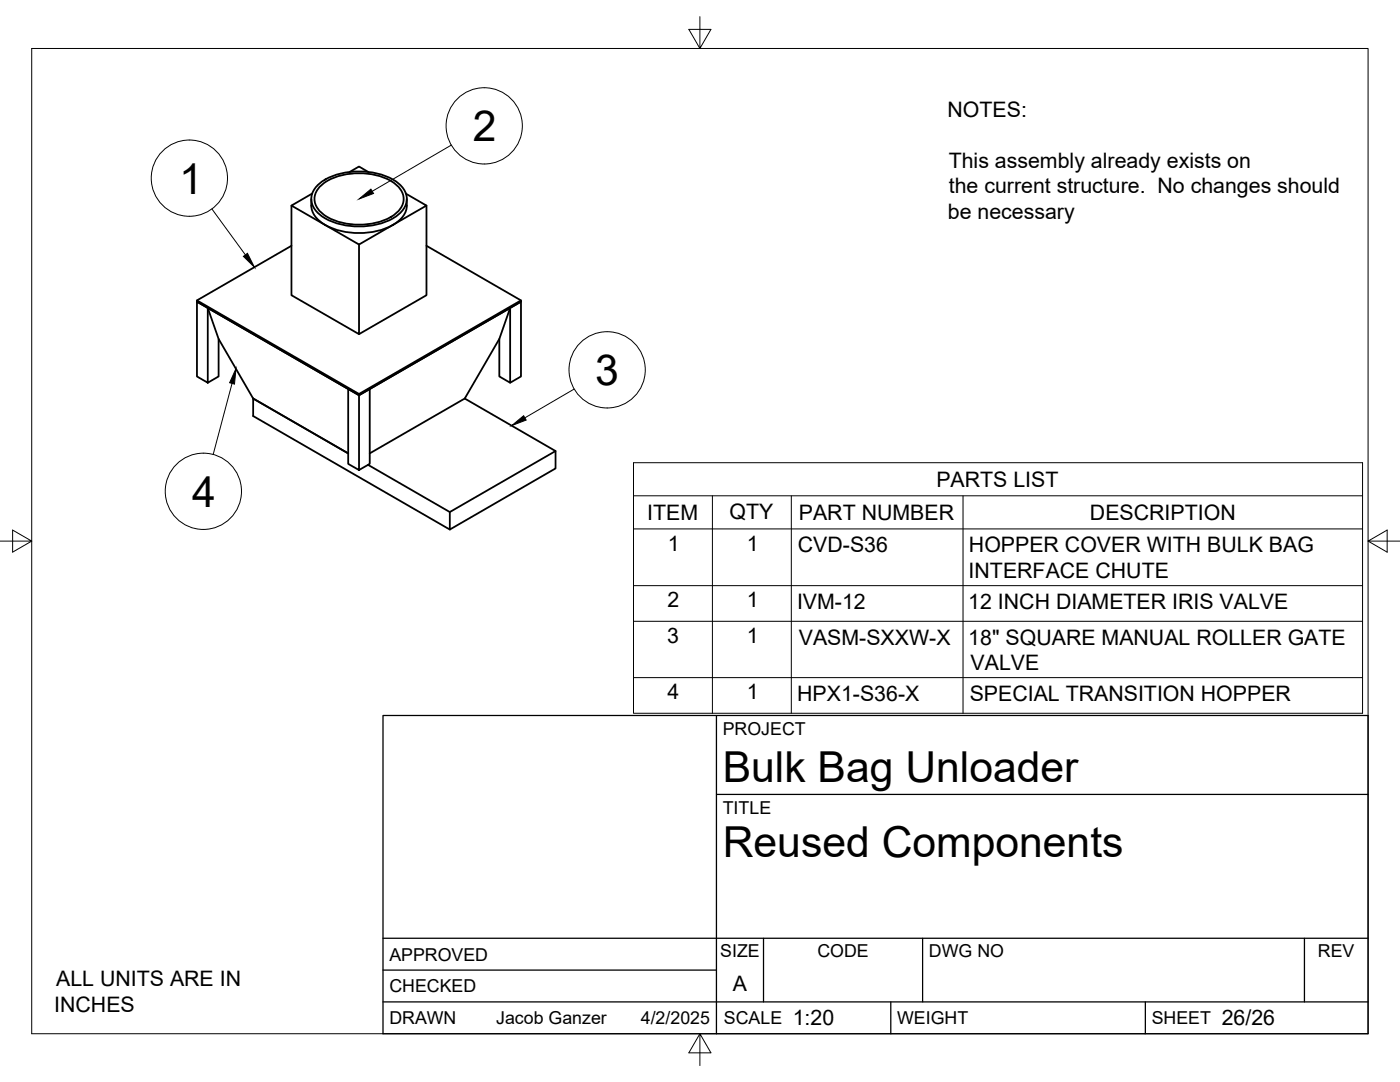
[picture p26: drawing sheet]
<svg xmlns="http://www.w3.org/2000/svg" width="279mm" height="216mm" viewBox="0 0 279 216" stroke-linecap="round" stroke-linejoin="round" font-family="sans-serif">
<defs><g id="words">
<g font-size="8.5">
<text x="94.4" y="28.2">2</text>
<text x="35.7" y="38.6">1</text>
<text x="118.8" y="76.8">3</text>
<text x="38.4" y="101.1">4</text>
<text x="144.3" y="156">Bulk Bag Unloader</text>
<text x="144.3" y="171">Reused Components</text>
</g>
<g font-size="4.3">
<text x="189.1" y="23.3">NOTES:</text>
<text x="189.3" y="33.5">This assembly already exists on</text>
<text x="189.4" y="38.5">the current structure. No changes should</text>
<text x="189.2" y="43.6">be necessary</text>
<text x="186.9" y="97.2">PARTS LIST</text>
<text x="129.2" y="103.8">ITEM</text>
<text x="145.6" y="103.7">QTY</text>
<text x="159.4" y="103.7">PART NUMBER</text>
<text x="217.5" y="103.8">DESCRIPTION</text>
<text x="133.3" y="109.9">1</text>
<text x="149" y="109.9">1</text>
<text x="159.2" y="110.2">CVD-S36</text>
<text x="193.4" y="110.2">HOPPER COVER WITH BULK BAG</text>
<text x="193.3" y="115.3">INTERFACE CHUTE</text>
<text x="133.2" y="121.2">2</text>
<text x="149" y="121.2">1</text>
<text x="159.1" y="121.5">IVM-12</text>
<text x="193.3" y="121.5">12 INCH DIAMETER IRIS VALVE</text>
<text x="133.1" y="128.3">3</text>
<text x="149" y="128.3">1</text>
<text x="159.4" y="128.6">VASM-SXXW-X</text>
<text x="193.3" y="128.6">18&quot; SQUARE MANUAL ROLLER GATE</text>
<text x="193.7" y="133.7">VALVE</text>
<text x="133.2" y="139.5">4</text>
<text x="149" y="139.5">1</text>
<text x="159.1" y="139.8">HPX1-S36-X</text>
<text x="193.5" y="139.8">SPECIAL TRANSITION HOPPER</text>
<text x="11.2" y="196.7">ALL UNITS ARE IN</text>
<text x="146.3" y="197.7">A</text>
<text x="10.8" y="201.8">INCHES</text>
<text x="158.2" y="204.6">1:20</text>
<text x="243.8" y="204.6">26/26</text>
</g>
<g font-size="3.5">
<text x="144.3" y="146.6">PROJECT</text>
<text x="144.3" y="162.3">TITLE</text>
<text x="77.7" y="191.7">APPROVED</text>
<text x="143.7" y="191">SIZE</text>
<text x="163.1" y="191">CODE</text>
<text x="185.4" y="191">DWG NO</text>
<text x="263" y="191">REV</text>
<text x="77.7" y="198">CHECKED</text>
<text x="77.7" y="204.4">DRAWN</text>
<text x="99" y="204.4">Jacob Ganzer</text>
<text x="127.9" y="204.4">4/2/2025</text>
<text x="144.5" y="204.4">SCALE</text>
<text x="179" y="204.4">WEIGHT</text>
<text x="229.8" y="204.4">SHEET</text>
</g>
</g></defs>
<!-- layer: Visible -->
<g fill="none" stroke="#000" stroke-width=".36">
<path d="M62.1 39.7a4.8 4.8 0 0 0 2.8 5.2M62.3 38.6l-4.1 2.4 6.7 3.9M63.3 37.1a12.3 12.3 0 0 1 9.6-2.8 10.2 10.2 0 0 1 7.7 3.5 3.7 3.7 0 0 1-1.3 5.2 14.3 14.3 0 0 1-15.3 0 3.7 3.7 0 0 1-.7-5.9zM63.8 37.3a11.5 11.5 0 0 1 9-2.7 9.5 9.5 0 0 1 7.2 3.3 3.4 3.4 0 0 1-1.2 4.9 13.4 13.4 0 0 1-14.3 0 3.5 3.5 0 0 1-.7-5.5zM69.7 34.3l1.9-1.1 1.9 1.1M81 38.6l4.1 2.4-6.7 3.9M81.2 39.7a4.8 4.8 0 0 1-2.8 5.2M58.2 41v17.9l13.4 7.8v-17.9M58.2 49l-18.9 10.9M64.9 44.9l6.7 3.9 6.8-3.9M64.9 44.9a14.9 14.9 0 0 0 13.5 0M85.1 41v17.9l-13.5 7.8"/>
<path d="M85.1 49l18.9 10.9M43.6 67.6v7.5l-2.1 1.3v-15l-2.2-1.2v14.9l2.2 1.3M50.5 79.5l19 11M50.5 79.5v3.5l39.3 22.7M69.5 77.6l2.1 1.3v14.9l-2.1-1.2zM69.5 77.6l-28-16.2 2.1 6.2 6.9 11.9M71.6 78.6l32.4-18.7v.3l-32.4 18.7zM73.8 77.6l-2.2 1.3-32.3-18.7v-.3l32.3 18.7M73.8 77.6v15l-2.2 1.2M73.8 77.6l28-16.2-2.1 6.2-6.9 11.9M92.8 79.5l18.1 10.5-21.1 12.2-16.4-9.4M92.8 79.5l-19 11"/>
<path d="M99.7 67.6v7.5l2.1 1.3v-15l2.2-1.2v14.9l-2.2 1.3M110.9 90v3.5l-21.1 12.2v-3.5"/>
</g>
<!-- layer: Border -->
<path d="M6.3 9.7h266.7v196.6h-266.7zM139.7 3.3v6.4l2.2-3.8h-4.4l2.2 3.8M0 108h6.3l-3.8-2.2v4.4l3.8-2.2M273 108l3.8 2.2v-4.4l-3.8 2.2h6.4M139.7 206.3l-2.2 3.8h4.4l-2.2-3.8v6.3" fill="none" stroke="#000" stroke-width=".2"/>
<!-- layer: Titleblock -->
<path d="M76.4 142.8h196.6v63.5h-196.6zM143 158.5h130M143 142.8v63.5M76.4 199.9h196.6M76.4 193.6h66.6M76.4 187.2h196.6M152.4 187.2v12.7M177.8 199.9v6.4M184.1 187.2v12.7M228.6 199.9v6.4M260.3 187.2v12.7" fill="none" stroke="#000" stroke-width=".25"/>
<!-- layer: Parts Lists -->
<path d="M126.4 92.3h145.5v50h-145.5zM126.4 98.9h145.5M142.2 98.9v43.4M157.9 98.9v43.4M192.2 98.9v43.4M126.4 105.5h145.5M126.4 116.9h145.5M126.4 124h145.5M126.4 135.2h145.5" fill="none" stroke="#000" stroke-width=".2"/>
<!-- layer: Balloons -->
<g fill="none" stroke="#000" stroke-width=".2">
<circle cx="37.8" cy="35.6" r="7.6"/>
<circle cx="96.6" cy="25.1" r="7.6"/>
<circle cx="121.2" cy="73.8" r="7.6"/>
<circle cx="40.6" cy="98" r="7.6"/>
</g>
<!-- layer: 0 -->
<path d="M71.6 39.7l2.4-2 .5 .9zM48.6 51.2l.8-.7 1.4 2.8zM47.1 73.6l-.3 3-1-.2zM102.1 84.9l2.4-1.9 .5 .8z" fill="#000" stroke="#000" stroke-width=".2"/>
<path d="M90.1 29l-15.8 9.2M42.3 41.7l6.7 9.2M46.3 76.5l-3.8 14.2M114.6 77.6l-9.8 5.8" fill="none" stroke="#000" stroke-width=".2"/>
<use href="#words"/>
</svg>
